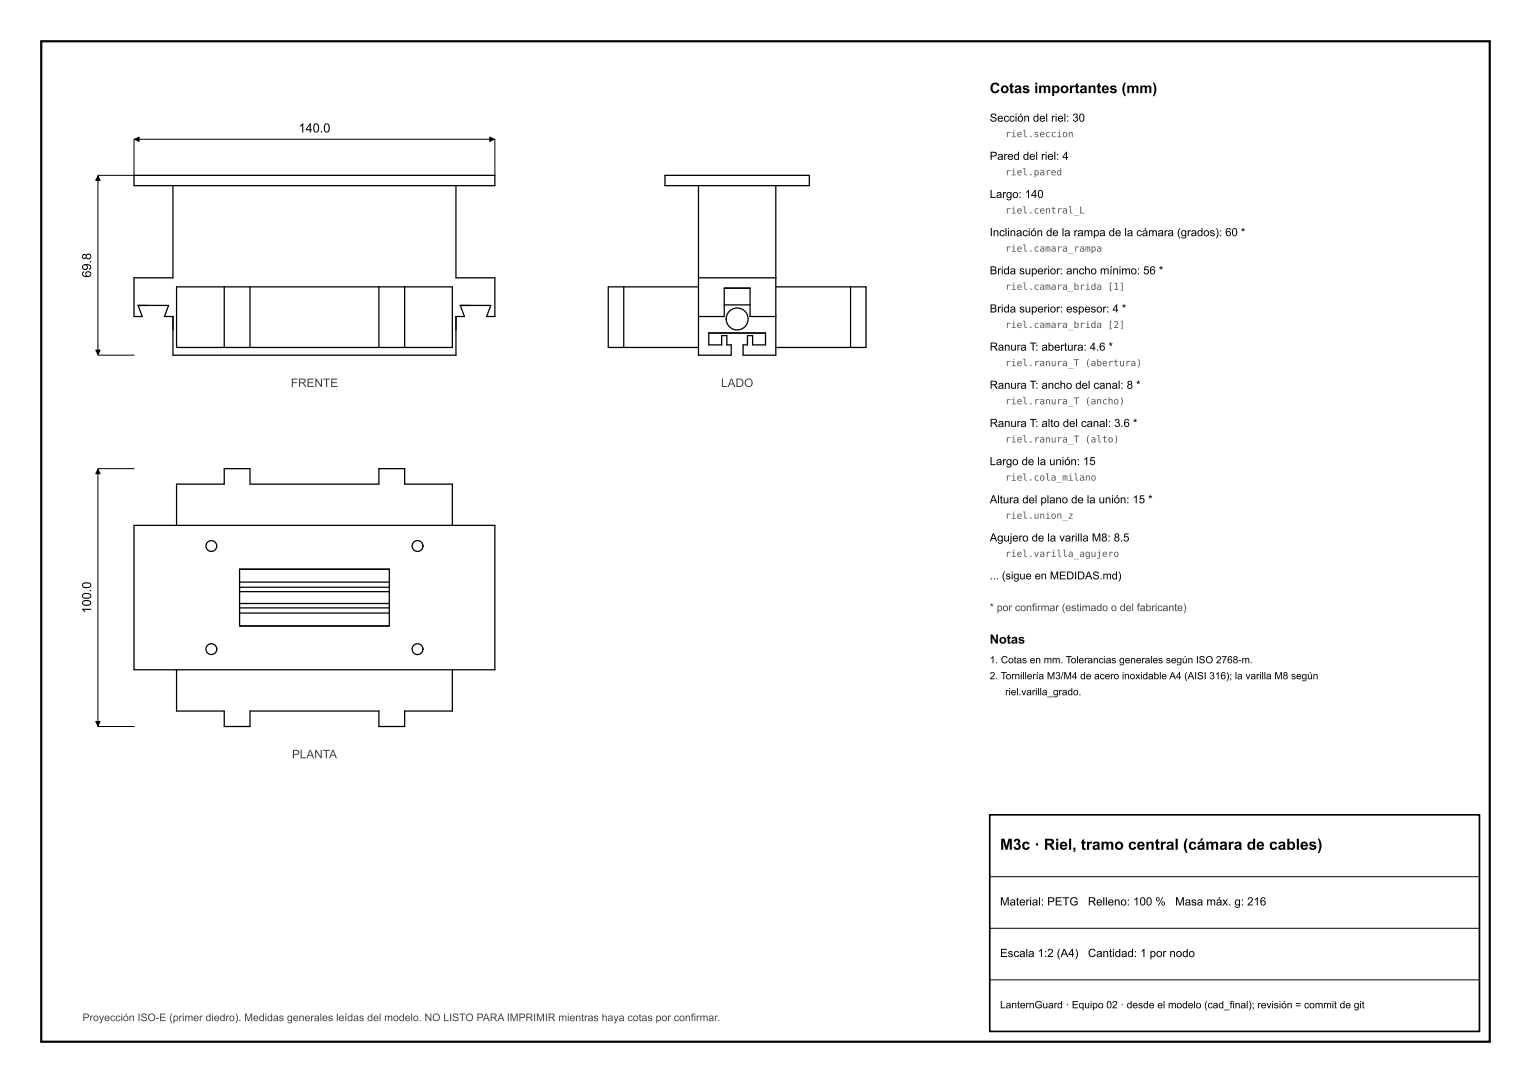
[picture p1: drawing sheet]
<svg xmlns="http://www.w3.org/2000/svg" width="297mm" height="210mm" viewBox="0 0 297 210" stroke-linecap="round" stroke-linejoin="round" font-family="sans-serif">
<defs><g id="words">
<text font-size="3" x="194" y="164.8">M3c · Riel, tramo central (cámara de cables)</text>
<text font-size="2.8" x="192" y="18.1">Cotas importantes (mm)</text>
<g font-size="2.5">
<text x="57.9" y="25.7">140.0</text>
<text x="17.7" y="53.8" transform="rotate(-90 17.7 53.8)">69.8</text>
<text x="17.7" y="119" transform="rotate(-90 17.7 119)">100.0</text>
<text x="192" y="124.8">Notas</text>
</g>
<g font-size="2.3" fill="#444">
<text x="56.4" y="75">FRENTE</text>
<text x="139.9" y="75">LADO</text>
<text x="56.6" y="147">PLANTA</text>
</g>
<g font-size="2.2">
<text x="192" y="23.6">Sección del riel: 30</text>
<text x="192" y="31">Pared del riel: 4</text>
<text x="192" y="38.4">Largo: 140</text>
<text x="192" y="45.8">Inclinación de la rampa de la cámara (grados): 60 *</text>
<text x="192" y="53.2">Brida superior: ancho mínimo: 56 *</text>
<text x="192" y="60.6">Brida superior: espesor: 4 *</text>
<text x="192" y="68">Ranura T: abertura: 4.6 *</text>
<text x="192" y="75.4">Ranura T: ancho del canal: 8 *</text>
<text x="192" y="82.8">Ranura T: alto del canal: 3.6 *</text>
<text x="192" y="90.2">Largo de la unión: 15</text>
<text x="192" y="97.6">Altura del plano de la unión: 15 *</text>
<text x="192" y="105">Agujero de la varilla M8: 8.5</text>
<text x="194" y="175.6">Material: PETG</text>
<text x="211" y="175.6">Relleno: 100 %</text>
<text x="228" y="175.6">Masa máx. g: 216</text>
<text x="194" y="185.6">Escala 1:2 (A4)</text>
<text x="211.1" y="185.6">Cantidad: 1 por nodo</text>
</g>
<text font-size="2.1" x="192" y="112.3">... (sigue en MEDIDAS.md)</text>
<g font-size="2" fill="#444">
<text x="192" y="118.5">* por confirmar (estimado o del fabricante)</text>
<text x="16" y="198">Proyección ISO-E (primer diedro). Medidas generales leídas del modelo. NO LISTO PARA IMPRIMIR mientras haya cotas por confirmar.</text>
</g>
<text font-size="2" x="194" y="195.5">LanternGuard · Equipo 02 · desde el modelo (cad_final); revisión = commit de git</text>
<g font-size="1.9">
<text x="192" y="128.6">1. Cotas en mm. Tolerancias generales según ISO 2768-m.</text>
<text x="192" y="131.7">2. Tornillería M3/M4 de acero inoxidable A4 (AISI 316); la varilla M8 según</text>
<text x="195" y="134.8">riel.varilla_grado.</text>
</g>
<g font-size="1.8" fill="#555">
<text x="195" y="26.6">riel.seccion</text>
<text x="195" y="34">riel.pared</text>
<text x="195" y="41.4">riel.central_L</text>
<text x="195" y="48.8">riel.camara_rampa</text>
<text x="195" y="56.2">riel.camara_brida [1]</text>
<text x="195" y="63.6">riel.camara_brida [2]</text>
<text x="195" y="71">riel.ranura_T (abertura)</text>
<text x="195" y="78.4">riel.ranura_T (ancho)</text>
<text x="195" y="85.8">riel.ranura_T (alto)</text>
<text x="195" y="93.2">riel.cola_milano</text>
<text x="195" y="100.6">riel.union_z</text>
<text x="195" y="108">riel.varilla_agujero</text>
</g>
</g></defs>
<path d="M8 8h281v194h-281z" fill="none" stroke="#000" stroke-width=".42"/>
<path d="M192 158h95v42h-95z" fill="none" stroke="#000" stroke-width=".32"/>
<g fill="none" stroke="#000" stroke-width=".25">
<path d="M26 34h70v2h-70zM33.6 36v17.9h-7.6v7.5h1.6l-.8-2.2M88.5 36v17.9h7.5v7.5h-1.6l.8-2.2h-5.9M129 34h28v2h-28zM135.5 36v17.9M150.5 36v17.9M26.8 59.2h5.9l-.8 2.2h1.7M26.8 59.2h1.9M43.5 55.6h-9.2v11.8h9.2M43.5 55.6h5M43.5 55.6v11.8M48.5 55.6h25"/>
<path d="M48.5 55.6v11.8M73.5 55.6h5M73.5 55.6v11.8M78.5 55.6h9.3v11.8h-9.3M78.5 55.6v11.8M89.3 59.2l.8 2.2h-1.6M89.3 59.2h1.9M121 55.6h-3v11.8h3M121 55.6h14.5M121 55.6v11.8M135.5 53.9v7.5M135.5 53.9h15"/>
<path d="M140.5 59.1h5M150.5 53.9v7.5M150.5 55.6h14.5M165 55.6h3v11.8h-3M165 55.6v11.8M33.5 61.4h.1M33.6 61.4v7.5h54.9v-7.5M33.6 61.4v2.6M43.5 67.4h5M48.5 67.4h25M73.5 67.4h5M88.5 61.4v2.6"/>
<path d="M88.5 61.4h.1M121 67.4h14.5M135.5 61.4v7.5h6.3v-2h-.8v-1.8h-1v1.8h-2.5v-2.3h11v2.3h-2.5v-1.8h-1v1.8h-.9v2h6.4v-7.5M135.5 61.4h5v-5.5h5v5.5h5M150.5 67.4h14.5M26 101.9h70v28h-70zM34.3 101.9v-8h9.2v-3h5v3h25v-3h5v3h9.3v8M46.5 110.4h29v11h-29zM46.5 117h29M46.5 117.9h29M46.5 118.9h29M46.5 114.7h29"/>
<path d="M46.5 113.9h29M46.5 112.9h29M34.3 129.9v8h9.2v3h5v-3h25v3h5v-3h9.3v-8"/>
<circle cx="143" cy="61.8" r="2.12"/>
<circle cx="41" cy="105.9" r="1.05"/>
<circle cx="81" cy="105.9" r="1.05"/>
<circle cx="41" cy="125.9" r="1.05"/>
<circle cx="81" cy="125.9" r="1.05"/>
</g>
<path d="M19 34.1v34.6M26 27v7h-7M26.1 27h69.8M96 27v7M19 68.9h7M19 91v49.7M19 90.9h7M19 140.9h7M192 170h95M192 180h95M192 190h95" fill="none" stroke="#000" stroke-width=".19"/>
<path d="M19 34.1l.4 .9h-.8zM26.1 27l.9-.4v.8zM95 26.6l.9 .4-.9 .4zM18.6 67.9h.8l-.4 .8zM19 91l.4 .9h-.8zM18.6 139.9h.8l-.4 .8z" fill="#000" stroke="#000" stroke-width=".19"/>
<use href="#words"/>
</svg>
